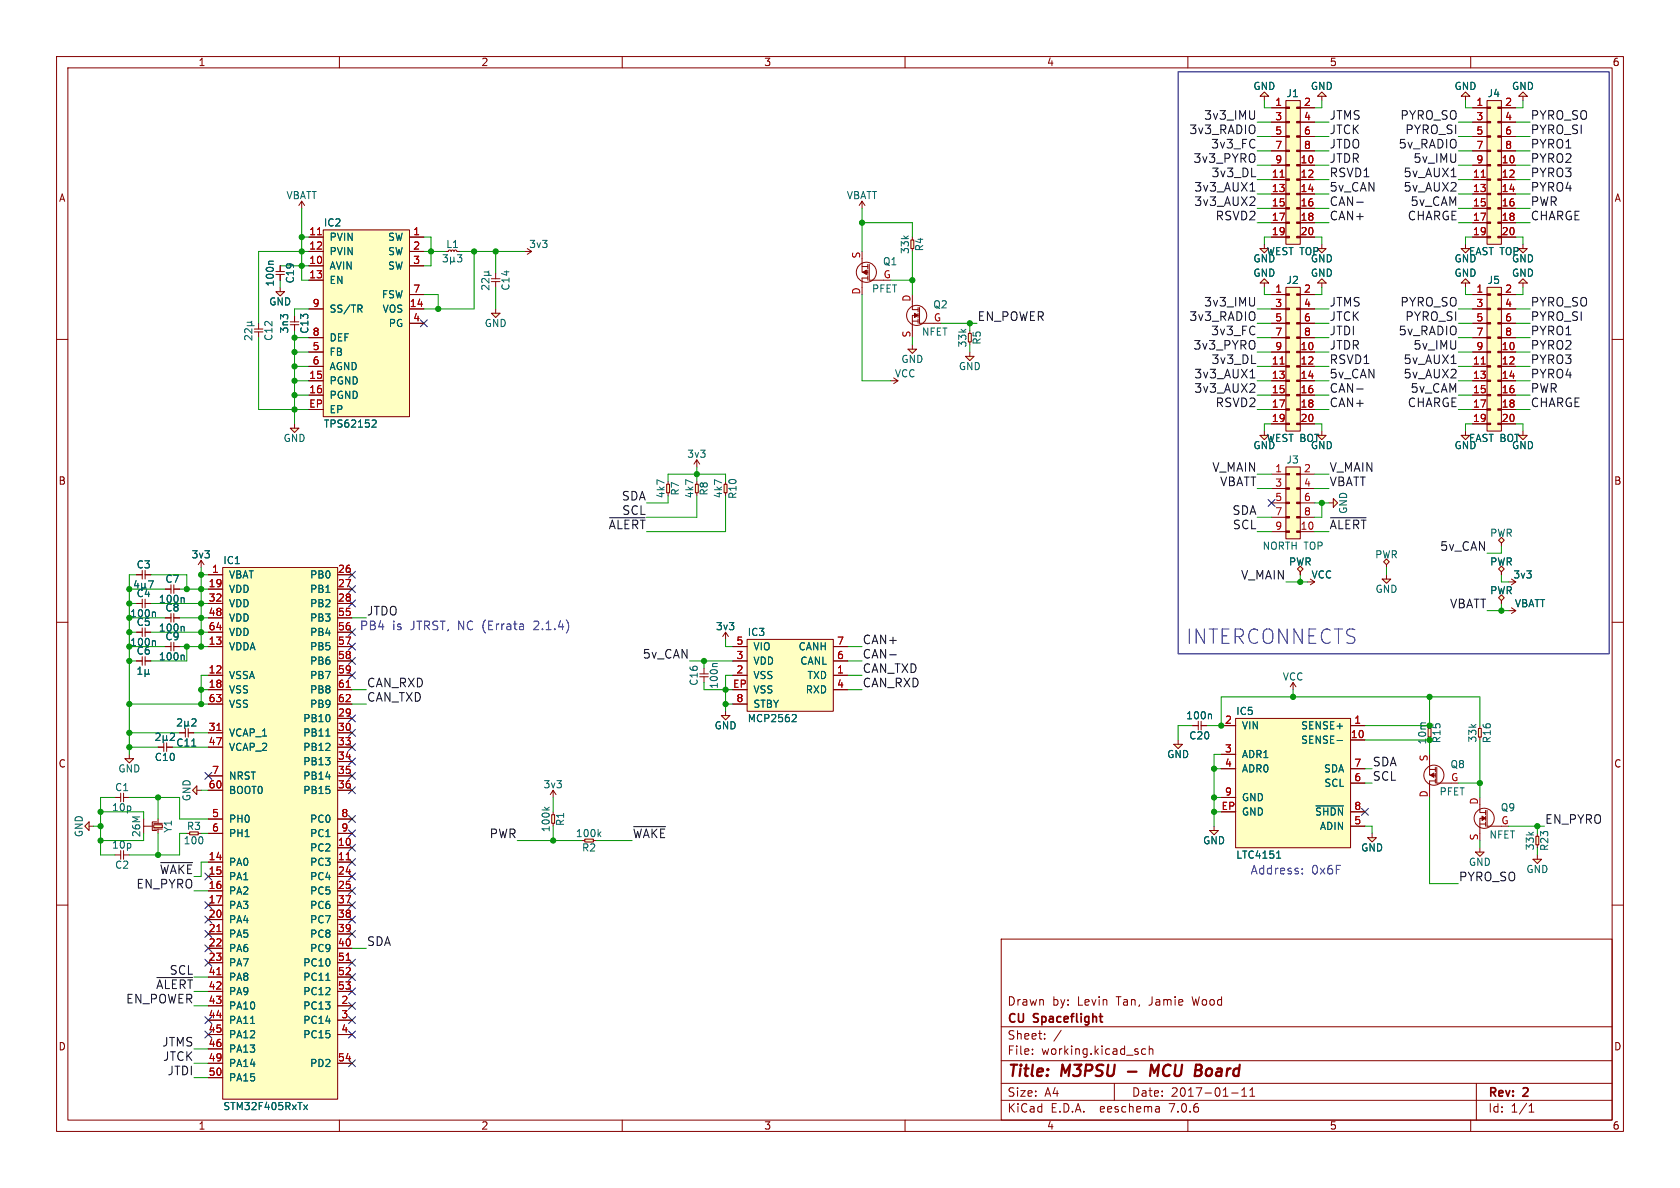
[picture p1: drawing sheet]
<svg xmlns="http://www.w3.org/2000/svg" width="297mm" height="210mm" viewBox="0 0 297 210" stroke-linecap="round" stroke-linejoin="round" font-family="sans-serif">
<defs><g id="words">
<text font-size="3.5" fill="#0000c2" x="209.5" y="114.1">INTERCONNECTS</text>
<g font-size="2.8" fill="#840000">
<text x="178" y="190.9">Title:</text>
<text x="187.7" y="190.9">M3PSU</text>
<text x="205" y="190.9">MCU</text>
<text x="213.7" y="190.9">Board</text>
</g>
<g font-size="2.1" fill="#0f0f0f">
<text x="210.2" y="23.8">3v3_RADIO</text>
<text x="212.8" y="21.3">3v3_IMU</text>
<text x="234.9" y="21.3">JTMS</text>
<text x="234.9" y="23.8">JTCK</text>
<text x="247.5" y="21.3">PYRO_SO</text>
<text x="248.4" y="23.8">PYRO_SI</text>
<text x="270.5" y="23.8">PYRO_SI</text>
<text x="270.5" y="21.3">PYRO_SO</text>
<text x="210.9" y="28.9">3v3_PYRO</text>
<text x="214" y="26.4">3v3_FC</text>
<text x="234.9" y="26.4">JTDO</text>
<text x="234.9" y="28.9">JTDR</text>
<text x="247.2" y="26.4">5v_RADIO</text>
<text x="249.8" y="28.9">5v_IMU</text>
<text x="270.5" y="26.4">PYRO1</text>
<text x="270.5" y="28.9">PYRO2</text>
<text x="211.1" y="34">3v3_AUX1</text>
<text x="214.1" y="31.4">3v3_DL</text>
<text x="234.9" y="34">5v_CAN</text>
<text x="234.9" y="31.4">RSVD1</text>
<text x="248.1" y="31.4">5v_AUX1</text>
<text x="248.1" y="34">5v_AUX2</text>
<text x="270.5" y="34">PYRO4</text>
<text x="270.5" y="31.4">PYRO3</text>
<text x="211.1" y="36.5">3v3_AUX2</text>
<text x="214.8" y="39.1">RSVD2</text>
<text x="234.9" y="36.5">CAN-</text>
<text x="234.9" y="39.1">CAN+</text>
<text x="248.8" y="39.1">CHARGE</text>
<text x="249.3" y="36.5">5v_CAM</text>
<text x="270.5" y="36.5">PWR</text>
<text x="270.5" y="39.1">CHARGE</text>
<text x="172.7" y="56.8">EN_POWER</text>
<text x="210.2" y="56.8">3v3_RADIO</text>
<text x="212.8" y="54.3">3v3_IMU</text>
<text x="214" y="59.4">3v3_FC</text>
<text x="234.9" y="56.8">JTCK</text>
<text x="234.9" y="54.3">JTMS</text>
<text x="234.9" y="59.4">JTDI</text>
<text x="247.2" y="59.4">5v_RADIO</text>
<text x="247.5" y="54.3">PYRO_SO</text>
<text x="248.4" y="56.8">PYRO_SI</text>
<text x="270.5" y="59.4">PYRO1</text>
<text x="270.5" y="54.3">PYRO_SO</text>
<text x="270.5" y="56.8">PYRO_SI</text>
<text x="210.9" y="61.9">3v3_PYRO</text>
<text x="214.1" y="64.5">3v3_DL</text>
<text x="234.9" y="61.9">JTDR</text>
<text x="234.9" y="64.5">RSVD1</text>
<text x="248.1" y="64.5">5v_AUX1</text>
<text x="249.8" y="61.9">5v_IMU</text>
<text x="270.5" y="61.9">PYRO2</text>
<text x="270.5" y="64.5">PYRO3</text>
<text x="211.1" y="69.5">3v3_AUX2</text>
<text x="211.1" y="67">3v3_AUX1</text>
<text x="234.9" y="69.5">CAN-</text>
<text x="234.9" y="67">5v_CAN</text>
<text x="248.1" y="67">5v_AUX2</text>
<text x="249.3" y="69.5">5v_CAM</text>
<text x="270.5" y="67">PYRO4</text>
<text x="270.5" y="69.5">PWR</text>
<text x="214.8" y="72.1">RSVD2</text>
<text x="234.9" y="72.1">CAN+</text>
<text x="248.8" y="72.1">CHARGE</text>
<text x="270.5" y="72.1">CHARGE</text>
<text x="214.3" y="83.5">V_MAIN</text>
<text x="234.9" y="83.5">V_MAIN</text>
<text x="109.9" y="88.6">SDA</text>
<text x="215.6" y="86">VBATT</text>
<text x="234.9" y="86">VBATT</text>
<text x="107.5" y="93.7">~{ALERT}</text>
<text x="109.9" y="91.1">SCL</text>
<text x="217.8" y="91.1">SDA</text>
<text x="217.9" y="93.7">SCL</text>
<text x="234.9" y="93.7">~{ALERT}</text>
<text x="254.5" y="97.5">5v_CAN</text>
<text x="219.3" y="102.6">V_MAIN</text>
<text x="256.3" y="107.6">VBATT</text>
<text x="64.8" y="108.9">JTDO</text>
<text x="152.4" y="114">CAN+</text>
<text x="113.6" y="116.5">5v_CAN</text>
<text x="152.4" y="116.5">CAN-</text>
<text x="152.4" y="119.1">CAN_TXD</text>
<text x="64.8" y="121.6">CAN_RXD</text>
<text x="64.8" y="124.1">CAN_TXD</text>
<text x="152.4" y="121.6">CAN_RXD</text>
<text x="242.6" y="135.6">SDA</text>
<text x="242.6" y="138.1">SCL</text>
<text x="86.5" y="148.3">PWR</text>
<text x="111.8" y="148.3">~{WAKE}</text>
<text x="273" y="145.7">EN_PYRO</text>
<text x="257.8" y="155.9">PYRO_SO</text>
<text x="24.1" y="157.2">EN_PYRO</text>
<text x="64.8" y="167.3">SDA</text>
<text x="29.9" y="172.4">SCL</text>
<text x="22.2" y="177.5">EN_POWER</text>
<text x="28.6" y="185.1">JTMS</text>
<text x="28.8" y="187.6">JTCK</text>
<text x="29.6" y="190.2">JTDI</text>
</g>
<g font-size="2.1" fill="#0000c2">
<text x="63.5" y="111.5">PB4</text>
<text x="69.3" y="111.5">is</text>
<text x="72.6" y="111.5">JTRST, NC (Errata</text>
<text x="94.7" y="111.5">2.1.4)</text>
<text x="221" y="154.7">Address:</text>
<text x="231.8" y="154.7">0x6F</text>
</g>
<text font-size="2.1" fill="#000084" x="28.2" y="154.6">~{WAKE}</text>
<text font-size="2.1" fill="#009600" x="27.5" y="174.9">~{ALERT}</text>
<g font-size="2.1" fill="#840000">
<text x="178" y="178">Drawn</text>
<text x="186" y="178">by:</text>
<text x="190.5" y="178">Levin</text>
<text x="197.5" y="178">Tan,</text>
<text x="203.4" y="178">Jamie</text>
<text x="211.2" y="178">Wood</text>
<text x="178" y="184">Sheet:</text>
<text x="178" y="181.2">CU</text>
<text x="182.8" y="181.2">Spaceflight</text>
<text x="178" y="186.7">File:</text>
<text x="184.1" y="186.7">working.kicad_sch</text>
<text x="178" y="196.9">KiCad</text>
<text x="178" y="194.1">Size:</text>
<text x="184.7" y="194.1">A4</text>
<text x="185.7" y="196.9">E.D.A.</text>
<text x="194.6" y="196.9">eeschema</text>
<text x="200" y="194.1">Date:</text>
<text x="207" y="196.9">7.0.6</text>
<text x="207" y="194.1">2017-01-11</text>
<text x="263" y="194.3">Rev:</text>
<text x="263" y="196.9">Id:</text>
<text x="267.1" y="196.9">1/1</text>
<text x="269.4" y="194.3">2</text>
</g>
<g font-size="1.8" fill="#840000">
<text x="35" y="11.9">1</text>
<text x="85" y="11.9">2</text>
<text x="135" y="11.9">3</text>
<text x="185" y="11.9">4</text>
<text x="235" y="11.9">5</text>
<text x="285" y="11.9">6</text>
<text x="10.3" y="35.9">A</text>
<text x="285.3" y="35.9">A</text>
<text x="10.3" y="85.9">B</text>
<text x="285.3" y="85.9">B</text>
<text x="10.3" y="135.9">C</text>
<text x="285.3" y="135.9">C</text>
<text x="10.3" y="185.9">D</text>
<text x="285.3" y="185.9">D</text>
<text x="35" y="199.9">1</text>
<text x="85" y="199.9">2</text>
<text x="135" y="199.9">3</text>
<text x="185" y="199.9">4</text>
<text x="235" y="199.9">5</text>
<text x="285" y="199.9">6</text>
</g>
<g font-size="1.8" fill="#006464">
<text x="221.5" y="16.1">GND</text>
<text x="227.3" y="17.4">J1</text>
<text x="231.6" y="16.1">GND</text>
<text x="257" y="16.1">GND</text>
<text x="262.9" y="17.4">J4</text>
<text x="267.2" y="16.1">GND</text>
<text x="50.5" y="35.4">VBATT</text>
<text x="149.6" y="35.4">VBATT</text>
<text x="57.2" y="40.2">IC2</text>
<text x="58.2" y="47.9">AVIN</text>
<text x="58.2" y="42.8">PVIN</text>
<text x="58.2" y="45.3">PVIN</text>
<text x="68.5" y="42.8">SW</text>
<text x="68.5" y="45.3">SW</text>
<text x="68.5" y="47.9">SW</text>
<text x="78.8" y="44">L1</text>
<text x="93.5" y="44">3v3</text>
<text x="156" y="47.1">Q1</text>
<text x="160.9" y="45" transform="rotate(-90 160.9 45)">33k</text>
<text x="163.4" y="44.5" transform="rotate(-90 163.4 44.5)">R4</text>
<text x="221.5" y="46.6">GND</text>
<text x="223.8" y="45.3">WEST TOP</text>
<text x="231.6" y="46.6">GND</text>
<text x="257" y="46.6">GND</text>
<text x="259.6" y="45.3">EAST TOP</text>
<text x="267.2" y="46.6">GND</text>
<text x="48.6" y="50.8" transform="rotate(-90 48.6 50.8)">100n</text>
<text x="52.2" y="50.2" transform="rotate(-90 52.2 50.2)">C19</text>
<text x="58.2" y="50.4">EN</text>
<text x="67.4" y="52.9">FSW</text>
<text x="90.3" y="51.5" transform="rotate(-90 90.3 51.5)">C14</text>
<text x="154.1" y="51.9">PFET</text>
<text x="221.5" y="49.1">GND</text>
<text x="227.3" y="50.4">J2</text>
<text x="231.6" y="49.1">GND</text>
<text x="257" y="49.1">GND</text>
<text x="262.9" y="50.4">J5</text>
<text x="267.2" y="49.1">GND</text>
<text x="47.5" y="54.2">GND</text>
<text x="51.2" y="59" transform="rotate(-90 51.2 59)">3n3</text>
<text x="54.7" y="59.1" transform="rotate(-90 54.7 59.1)">C13</text>
<text x="58.2" y="55.5">SS/TR</text>
<text x="67.5" y="55.5">VOS</text>
<text x="68.6" y="58">PG</text>
<text x="85.6" y="58">GND</text>
<text x="162.9" y="59.5">NFET</text>
<text x="164.9" y="54.7">Q2</text>
<text x="48.4" y="60.4" transform="rotate(-90 48.4 60.4)">C12</text>
<text x="58.2" y="63.1">FB</text>
<text x="58.2" y="65.6">AGND</text>
<text x="58.2" y="60.6">DEF</text>
<text x="159.3" y="64.4">GND</text>
<text x="169.4" y="65.6">GND</text>
<text x="171" y="61.5" transform="rotate(-90 171 61.5)">33k</text>
<text x="173.6" y="61" transform="rotate(-90 173.6 61)">R5</text>
<text x="58.2" y="68.2">PGND</text>
<text x="58.2" y="70.7">PGND</text>
<text x="158.1" y="66.9">VCC</text>
<text x="57.2" y="75.8">TPS62152</text>
<text x="58.2" y="73.3">EP</text>
<text x="50" y="78.3">GND</text>
<text x="121.4" y="81.1">3v3</text>
<text x="221.5" y="79.6">GND</text>
<text x="223.8" y="78.3">WEST BOT</text>
<text x="227.3" y="82.1">J3</text>
<text x="231.6" y="79.6">GND</text>
<text x="257" y="79.6">GND</text>
<text x="259.6" y="78.3">EAST BOT</text>
<text x="267.2" y="79.6">GND</text>
<text x="117.7" y="88.2" transform="rotate(-90 117.7 88.2)">4k7</text>
<text x="120.2" y="87.7" transform="rotate(-90 120.2 87.7)">R7</text>
<text x="122.8" y="88.2" transform="rotate(-90 122.8 88.2)">4k7</text>
<text x="125.3" y="87.7" transform="rotate(-90 125.3 87.7)">R8</text>
<text x="127.9" y="88.2" transform="rotate(-90 127.9 88.2)">4k7</text>
<text x="130.4" y="88.3" transform="rotate(-90 130.4 88.3)">R10</text>
<text x="238.4" y="90.9" transform="rotate(-90 238.4 90.9)">GND</text>
<text x="263.3" y="95.1">PWR</text>
<text x="24.1" y="100.7">C3</text>
<text x="33.8" y="98.9">3v3</text>
<text x="39.4" y="99.9">IC1</text>
<text x="223.1" y="97.4">NORTH TOP</text>
<text x="227.8" y="100.2">PWR</text>
<text x="243" y="98.9">PWR</text>
<text x="263.3" y="100.2">PWR</text>
<text x="24.1" y="105.8">C4</text>
<text x="28" y="106.8">100n</text>
<text x="29.1" y="103.2">C7</text>
<text x="40.4" y="102.5">VBAT</text>
<text x="40.4" y="105">VDD</text>
<text x="40.4" y="107.5">VDD</text>
<text x="54.7" y="102.5">PB0</text>
<text x="54.7" y="105">PB1</text>
<text x="54.7" y="107.5">PB2</text>
<text x="231.8" y="102.5">VCC</text>
<text x="243.1" y="105">GND</text>
<text x="263.3" y="105.3">PWR</text>
<text x="267.4" y="102.5">3v3</text>
<text x="267.7" y="107.5">VBATT</text>
<text x="22.9" y="109.3">100n</text>
<text x="24.1" y="110.8">C5</text>
<text x="28" y="111.9">100n</text>
<text x="29.1" y="108.3">C8</text>
<text x="29.1" y="113.4">C9</text>
<text x="40.4" y="110.1">VDD</text>
<text x="40.4" y="112.6">VDD</text>
<text x="54.7" y="110.1">PB3</text>
<text x="54.7" y="112.6">PB4</text>
<text x="126.5" y="111.6">3v3</text>
<text x="132.1" y="112.6">IC3</text>
<text x="22.9" y="114.4">100n</text>
<text x="24.1" y="115.9">C6</text>
<text x="28" y="116.9">100n</text>
<text x="40.4" y="115.2">VDDA</text>
<text x="54.7" y="115.2">PB5</text>
<text x="54.7" y="117.7">PB6</text>
<text x="133.1" y="117.7">VDD</text>
<text x="133.1" y="115.2">VIO</text>
<text x="141.1" y="115.2">CANH</text>
<text x="141.4" y="117.7">CANL</text>
<text x="40.4" y="120.2">VSSA</text>
<text x="40.4" y="122.8">VSS</text>
<text x="40.4" y="125.3">VSS</text>
<text x="54.7" y="120.2">PB7</text>
<text x="54.7" y="122.8">PB8</text>
<text x="54.7" y="125.3">PB9</text>
<text x="123.5" y="121.3" transform="rotate(-90 123.5 121.3)">C16</text>
<text x="127.1" y="121.9" transform="rotate(-90 127.1 121.9)">100n</text>
<text x="133.1" y="120.2">VSS</text>
<text x="133.1" y="125.3">STBY</text>
<text x="133.1" y="122.8">VSS</text>
<text x="142.4" y="122.8">RXD</text>
<text x="142.7" y="120.2">TXD</text>
<text x="226.7" y="120.5">VCC</text>
<text x="40.4" y="130.4">VCAP_1</text>
<text x="53.5" y="127.9">PB10</text>
<text x="53.5" y="130.4">PB11</text>
<text x="126.2" y="129.1">GND</text>
<text x="132.1" y="127.9">MCP2562</text>
<text x="209.6" y="127.4">100n</text>
<text x="210.1" y="130.9">C20</text>
<text x="218.4" y="126.6">IC5</text>
<text x="219.5" y="129.1">VIN</text>
<text x="229.9" y="129.1">SENSE+</text>
<text x="229.9" y="131.7">SENSE-</text>
<text x="252.3" y="131.7" transform="rotate(-90 252.3 131.7)">10m</text>
<text x="254.9" y="131.5" transform="rotate(-90 254.9 131.5)">R15</text>
<text x="261.2" y="131.4" transform="rotate(-90 261.2 131.4)">33k</text>
<text x="263.8" y="131.5" transform="rotate(-90 263.8 131.5)">R16</text>
<text x="20.8" y="136.8">GND</text>
<text x="27.3" y="134.7">C10</text>
<text x="31.1" y="132.2">C11</text>
<text x="40.4" y="132.9">VCAP_2</text>
<text x="53.5" y="132.9">PB12</text>
<text x="53.5" y="135.5">PB13</text>
<text x="206.2" y="134.2">GND</text>
<text x="219.5" y="134.2">ADR1</text>
<text x="219.5" y="136.8">ADR0</text>
<text x="234" y="136.8">SDA</text>
<text x="256.3" y="136">Q8</text>
<text x="19.7" y="143.6">10p</text>
<text x="20.2" y="140.1">C1</text>
<text x="33.9" y="141.7" transform="rotate(-90 33.9 141.7)">GND</text>
<text x="40.4" y="140.6">BOOT0</text>
<text x="40.4" y="138">NRST</text>
<text x="53.5" y="138">PB14</text>
<text x="53.5" y="140.6">PB15</text>
<text x="96" y="139.5">3v3</text>
<text x="219.5" y="141.8">GND</text>
<text x="234" y="139.3">SCL</text>
<text x="254.4" y="140.8">PFET</text>
<text x="265.2" y="143.6">Q9</text>
<text x="14.8" y="148.1" transform="rotate(-90 14.8 148.1)">GND</text>
<text x="30.6" y="147.3" transform="rotate(-90 30.6 147.3)">Y1</text>
<text x="32.4" y="149.5">100</text>
<text x="32.9" y="146.9">R3</text>
<text x="40.4" y="145.6">PH0</text>
<text x="40.4" y="148.2">PH1</text>
<text x="54.7" y="145.6">PC0</text>
<text x="54.7" y="148.2">PC1</text>
<text x="97.4" y="147.2" transform="rotate(-90 97.4 147.2)">100k</text>
<text x="99.9" y="146.1" transform="rotate(-90 99.9 146.1)">R1</text>
<text x="101.7" y="148.2">100k</text>
<text x="212.6" y="149.5">GND</text>
<text x="219.5" y="144.4">GND</text>
<text x="232.4" y="144.4">~{SHDN}</text>
<text x="233.2" y="146.9">ADIN</text>
<text x="263.2" y="148.4">NFET</text>
<text x="19.7" y="150.2">10p</text>
<text x="20.2" y="153.8">C2</text>
<text x="40.4" y="153.3">PA0</text>
<text x="40.4" y="155.8">PA1</text>
<text x="54.7" y="150.7">PC2</text>
<text x="54.7" y="153.3">PC3</text>
<text x="54.7" y="155.8">PC4</text>
<text x="102.8" y="150.7">R2</text>
<text x="218.4" y="152">LTC4151</text>
<text x="240.5" y="150.7">GND</text>
<text x="259.6" y="153.3">GND</text>
<text x="269.7" y="154.5">GND</text>
<text x="271.4" y="150.4" transform="rotate(-90 271.4 150.4)">33k</text>
<text x="273.9" y="150.5" transform="rotate(-90 273.9 150.5)">R23</text>
<text x="40.4" y="158.3">PA2</text>
<text x="40.4" y="160.9">PA3</text>
<text x="54.7" y="158.3">PC5</text>
<text x="54.7" y="160.9">PC6</text>
<text x="40.4" y="163.4">PA4</text>
<text x="40.4" y="166">PA5</text>
<text x="54.7" y="163.4">PC7</text>
<text x="54.7" y="166">PC8</text>
<text x="40.4" y="168.5">PA6</text>
<text x="40.4" y="171">PA7</text>
<text x="40.4" y="173.6">PA8</text>
<text x="53.5" y="171">PC10</text>
<text x="53.5" y="173.6">PC11</text>
<text x="54.7" y="168.5">PC9</text>
<text x="40.4" y="176.1">PA9</text>
<text x="40.4" y="178.7">PA10</text>
<text x="53.5" y="178.7">PC13</text>
<text x="53.5" y="176.1">PC12</text>
<text x="40.4" y="181.2">PA11</text>
<text x="40.4" y="183.7">PA12</text>
<text x="53.5" y="181.2">PC14</text>
<text x="53.5" y="183.7">PC15</text>
<text x="40.4" y="186.3">PA13</text>
<text x="40.4" y="188.8">PA14</text>
<text x="40.4" y="191.4">PA15</text>
<text x="54.7" y="188.8">PD2</text>
<text x="39.4" y="196.4">STM32F405RxTx</text>
</g>
<g font-size="1.8" fill="#a90000">
<text x="225.4" y="18.8">1</text>
<text x="225.4" y="21.3">3</text>
<text x="225.4" y="23.9">5</text>
<text x="230.4" y="18.8">2</text>
<text x="230.4" y="21.3">4</text>
<text x="230.4" y="23.9">6</text>
<text x="260.9" y="18.8">1</text>
<text x="260.9" y="21.3">3</text>
<text x="260.9" y="23.9">5</text>
<text x="266" y="18.8">2</text>
<text x="266" y="21.3">4</text>
<text x="266" y="23.9">6</text>
<text x="225.4" y="26.4">7</text>
<text x="225.4" y="29">9</text>
<text x="229.8" y="29">10</text>
<text x="230.4" y="26.4">8</text>
<text x="260.9" y="26.4">7</text>
<text x="260.9" y="29">9</text>
<text x="265.4" y="29">10</text>
<text x="266" y="26.4">8</text>
<text x="224.7" y="31.5">11</text>
<text x="224.7" y="34">13</text>
<text x="229.8" y="31.5">12</text>
<text x="229.8" y="34">14</text>
<text x="260.3" y="31.5">11</text>
<text x="260.3" y="34">13</text>
<text x="265.4" y="31.5">12</text>
<text x="265.4" y="34">14</text>
<text x="54.6" y="41.7">11</text>
<text x="73" y="41.7">1</text>
<text x="224.7" y="36.6">15</text>
<text x="224.7" y="39.1">17</text>
<text x="224.7" y="41.7">19</text>
<text x="229.8" y="36.6">16</text>
<text x="229.8" y="39.1">18</text>
<text x="229.8" y="41.7">20</text>
<text x="260.3" y="36.6">15</text>
<text x="260.3" y="39.1">17</text>
<text x="260.3" y="41.7">19</text>
<text x="265.4" y="36.6">16</text>
<text x="265.4" y="39.1">18</text>
<text x="265.4" y="41.7">20</text>
<text x="54.6" y="46.7">10</text>
<text x="54.6" y="44.2">12</text>
<text x="73" y="44.2">2</text>
<text x="73" y="46.7">3</text>
<text x="152.1" y="45.8" transform="rotate(-90 152.1 45.8)">S</text>
<text x="54.6" y="49.3">13</text>
<text x="73" y="51.8">7</text>
<text x="152.1" y="52.2" transform="rotate(-90 152.1 52.2)">D</text>
<text x="156.1" y="49.3">G</text>
<text x="161" y="53.4" transform="rotate(-90 161 53.4)">D</text>
<text x="225.4" y="51.8">1</text>
<text x="230.4" y="51.8">2</text>
<text x="260.9" y="51.8">1</text>
<text x="266" y="51.8">2</text>
<text x="55.2" y="59.4">8</text>
<text x="55.2" y="54.4">9</text>
<text x="72.3" y="54.4">14</text>
<text x="73" y="56.9">4</text>
<text x="161" y="59.8" transform="rotate(-90 161 59.8)">S</text>
<text x="165" y="56.9">G</text>
<text x="225.4" y="54.4">3</text>
<text x="225.4" y="56.9">5</text>
<text x="225.4" y="59.4">7</text>
<text x="230.4" y="54.4">4</text>
<text x="230.4" y="56.9">6</text>
<text x="230.4" y="59.4">8</text>
<text x="260.9" y="54.4">3</text>
<text x="260.9" y="56.9">5</text>
<text x="260.9" y="59.4">7</text>
<text x="266" y="54.4">4</text>
<text x="266" y="56.9">6</text>
<text x="266" y="59.4">8</text>
<text x="55.2" y="62">5</text>
<text x="55.2" y="64.5">6</text>
<text x="224.7" y="64.5">11</text>
<text x="225.4" y="62">9</text>
<text x="229.8" y="62">10</text>
<text x="229.8" y="64.5">12</text>
<text x="260.3" y="64.5">11</text>
<text x="260.9" y="62">9</text>
<text x="265.4" y="62">10</text>
<text x="265.4" y="64.5">12</text>
<text x="54.6" y="67.1">15</text>
<text x="54.6" y="69.6">16</text>
<text x="224.7" y="67.1">13</text>
<text x="224.7" y="69.6">15</text>
<text x="229.8" y="67.1">14</text>
<text x="229.8" y="69.6">16</text>
<text x="260.3" y="67.1">13</text>
<text x="260.3" y="69.6">15</text>
<text x="265.4" y="67.1">14</text>
<text x="265.4" y="69.6">16</text>
<text x="54.6" y="72.1">EP</text>
<text x="224.7" y="72.1">17</text>
<text x="224.7" y="74.7">19</text>
<text x="229.8" y="72.1">18</text>
<text x="229.8" y="74.7">20</text>
<text x="260.3" y="72.1">17</text>
<text x="260.3" y="74.7">19</text>
<text x="265.4" y="72.1">18</text>
<text x="265.4" y="74.7">20</text>
<text x="225.4" y="83.6">1</text>
<text x="230.4" y="83.6">2</text>
<text x="225.4" y="86.1">3</text>
<text x="225.4" y="88.6">5</text>
<text x="230.4" y="86.1">4</text>
<text x="230.4" y="88.6">6</text>
<text x="225.4" y="91.2">7</text>
<text x="225.4" y="93.7">9</text>
<text x="229.8" y="93.7">10</text>
<text x="230.4" y="91.2">8</text>
<text x="37.4" y="101.3">1</text>
<text x="59.6" y="101.3">26</text>
<text x="36.8" y="103.9">19</text>
<text x="36.8" y="106.4">32</text>
<text x="59.6" y="103.9">27</text>
<text x="59.6" y="106.4">28</text>
<text x="36.8" y="109">48</text>
<text x="36.8" y="111.5">64</text>
<text x="59.6" y="109">55</text>
<text x="59.6" y="111.5">56</text>
<text x="36.8" y="119.1">12</text>
<text x="36.8" y="114">13</text>
<text x="59.6" y="114">57</text>
<text x="59.6" y="116.6">58</text>
<text x="59.6" y="119.1">59</text>
<text x="130.1" y="119.1">2</text>
<text x="130.1" y="116.6">3</text>
<text x="130.1" y="114">5</text>
<text x="147.9" y="119.1">1</text>
<text x="147.9" y="116.6">6</text>
<text x="147.9" y="114">7</text>
<text x="36.8" y="121.7">18</text>
<text x="36.8" y="124.2">63</text>
<text x="59.6" y="121.7">61</text>
<text x="59.6" y="124.2">62</text>
<text x="129.5" y="121.7">EP</text>
<text x="130.1" y="124.2">8</text>
<text x="147.9" y="121.7">4</text>
<text x="36.8" y="129.3">31</text>
<text x="36.8" y="131.8">47</text>
<text x="59.6" y="126.7">29</text>
<text x="59.6" y="129.3">30</text>
<text x="59.6" y="131.8">33</text>
<text x="216.5" y="128">2</text>
<text x="238.7" y="130.6">10</text>
<text x="239.3" y="128">1</text>
<text x="37.4" y="136.9">7</text>
<text x="59.6" y="134.4">34</text>
<text x="59.6" y="136.9">35</text>
<text x="216.5" y="133.1">3</text>
<text x="216.5" y="135.6">4</text>
<text x="239.3" y="135.6">7</text>
<text x="252.5" y="134.7" transform="rotate(-90 252.5 134.7)">S</text>
<text x="36.8" y="139.4">60</text>
<text x="59.6" y="139.4">36</text>
<text x="215.9" y="143.3">EP</text>
<text x="216.5" y="140.7">9</text>
<text x="239.3" y="138.2">6</text>
<text x="239.3" y="143.3">8</text>
<text x="252.5" y="141.1" transform="rotate(-90 252.5 141.1)">D</text>
<text x="256.4" y="138.2">G</text>
<text x="261.4" y="142.3" transform="rotate(-90 261.4 142.3)">D</text>
<text x="37.4" y="144.5">5</text>
<text x="37.4" y="147.1">6</text>
<text x="59.6" y="149.6">10</text>
<text x="60.3" y="144.5">8</text>
<text x="60.3" y="147.1">9</text>
<text x="239.3" y="145.8">5</text>
<text x="261.4" y="148.7" transform="rotate(-90 261.4 148.7)">S</text>
<text x="265.3" y="145.8">G</text>
<text x="36.8" y="152.1">14</text>
<text x="36.8" y="154.7">15</text>
<text x="59.6" y="152.1">11</text>
<text x="59.6" y="154.7">24</text>
<text x="36.8" y="157.2">16</text>
<text x="36.8" y="159.8">17</text>
<text x="59.6" y="157.2">25</text>
<text x="59.6" y="159.8">37</text>
<text x="36.8" y="162.3">20</text>
<text x="36.8" y="164.8">21</text>
<text x="36.8" y="167.4">22</text>
<text x="59.6" y="162.3">38</text>
<text x="59.6" y="164.8">39</text>
<text x="59.6" y="167.4">40</text>
<text x="36.8" y="169.9">23</text>
<text x="36.8" y="172.5">41</text>
<text x="59.6" y="169.9">51</text>
<text x="59.6" y="172.5">52</text>
<text x="36.8" y="175">42</text>
<text x="36.8" y="177.5">43</text>
<text x="59.6" y="175">53</text>
<text x="60.3" y="177.5">2</text>
<text x="36.8" y="180.1">44</text>
<text x="36.8" y="182.6">45</text>
<text x="36.8" y="185.2">46</text>
<text x="60.3" y="180.1">3</text>
<text x="60.3" y="182.6">4</text>
<text x="36.8" y="187.7">49</text>
<text x="36.8" y="190.2">50</text>
<text x="59.6" y="187.7">54</text>
</g>
<text font-size="1.8" fill="#009600" x="25" y="148.1" transform="rotate(-90 25 148.1)">26M</text>
</g></defs>
<g fill="none" stroke="#840000" stroke-width=".18">
<path d="M10 10h277v190h-277zM12 12h273v186h-273zM60 10v2M110 10v2M160 10v2M210 10v2M260 10v2M151.9 36.3l.5-.7v1.2M152.4 35.6l.5 .7M10 60h2M285 60h2M10 110h2"/>
<path d="M285 110h2M10 160h2M285 160h2M177 166h108v32h-108zM60 198v2M110 198v2M160 198v2M177 194.5h108M177 191.5h108M177 187.5h108M177 181.5h108M182.5 186.3v.1"/>
<path d="M182.5 185.5v.1M184.7 183.6v.1M184.7 182.8v.1M187.6 182.1l-1.3 2M197 191.5v3M202.5 185.5l-.4-.1-.3 .3v.4l.2 .2h.5M203.2 185.5l.2-.1 .3 .1 .1 .9M203.2 184.9v1.5M204.9 195.7l.1 .9M205 196.5l-.2 .1M205 196h-.2M210 198v2"/>
<path d="M217.7 193.2h1.2M219.5 193.8h.9M219.5 192.7l.5-.4v1.5M221 193.8h.8M221 192.7l.4-.4v1.5M260 198v2M261 191.5v6.5M270.3 196.6h.9M270.3 195.5l.4-.4v1.5"/>
</g>
<path d="M199.4 189.4h1.5M204.9 188.2l-.9 1.4-.4-1.4-.3 2" fill="none" stroke="#840000" stroke-width=".4"/>
<path d="M194.3 179.7h.6M194.6 180.6l.3 .1" fill="none" stroke="#840000" stroke-width=".3"/>
<path d="M232.9 50l.8-.7 .7 .7z" fill="#ffffc2"/>
<path d="M232.9 50l.8-.7 .7 .7zM233.7 50v.8" fill="none" stroke="#840000" stroke-width=".18"/>
<path d="M15 146.1l.7-.8v1.5z" fill="#ffffc2"/>
<path d="M261.4 128.8h.5v1.5h-.5zM15 146.1l.7-.8v1.5zM15.7 146.1h.8" fill="none" stroke="#840000" stroke-width=".18"/>
<path d="M261.4 128.8h.5v1.5h-.5z" fill="#ffffc2" stroke="#ffffc2" stroke-width=".18"/>
<path d="M22.1 134.1h1.5l-.7 .8z" fill="#ffffc2"/>
<g fill="none" stroke="#840000" stroke-width=".18">
<path d="M51.3 56.9h1.5M51.3 57.4h1.5M52.1 55.9v1M52.1 57.4v1M29.2 104.1h1M30.2 103.4v1.5M30.7 103.4v1.5M30.7 104.1h1M22.1 134.1h1.5l-.7 .8zM22.9 133.4v.7M20.3 141h1M21.3 140.2v1.5"/>
<path d="M21.8 140.2v1.5M21.8 141h1.1"/>
</g>
<path d="M32.4 105.7l.2 .1v.7" fill="none" stroke="#006464" stroke-width=".18"/>
<path d="M34.8 138.9v1.6l-.8-.8z" fill="#ffffc2"/>
<path d="M34.8 138.9v1.6l-.8-.8zM34.8 139.7h.8M33.5 147.1h1.6v.5h-1.6zM271.5 147.8h.5v1.6h-.5z" fill="none" stroke="#840000" stroke-width=".18"/>
<g fill="#ffffc2" stroke="#ffffc2" stroke-width=".18">
<path d="M271.5 147.8h.5v1.6h-.5z"/>
<path d="M33.5 147.1h1.6v.5h-1.6z"/>
</g>
<path d="M271 151.9h1.5l-.7 .8z" fill="#ffffc2"/>
<path d="M45 58.2h1.5M45 58.7h1.5M45.7 57.2v1M45.7 58.7v1M271 151.9h1.5l-.7 .8zM271.8 151.1v.8" fill="none" stroke="#840000" stroke-width=".18"/>
<path d="M43.7 57.6h1.2M43.7 57h.6M44.3 57l.2 .2v.2l-.2 .2M44.5 59.3v.8l-.9-.8-.3 .3 .1 .5M44.5 58.1v.8l-.9-.8-.3 .3 .1 .4M44.5 56.8l-.2 .2" fill="none" stroke="#006464" stroke-width=".18"/>
<path d="M127.5 126.5h1.5l-.7 .8z" fill="#ffffc2"/>
<path d="M35.1 99.8l.5-.7v1.2M35.6 99.1l.5 .7M123.7 119.1h1.5M123.7 119.6h1.5M124.5 118.1v1M124.5 119.6v1.1M128.3 111.8l-.5 .7M128.8 112.5l-.5-.7v1.2M127.5 126.5h1.5l-.7 .8zM128.3 125.7v.8" fill="none" stroke="#840000" stroke-width=".18"/>
<path d="M126.8 117.3h-.6l-.2 .2" fill="none" stroke="#006464" stroke-width=".18"/>
<path d="M222.8 17l.7-.7 .8 .7z" fill="#ffffc2"/>
<path d="M222.8 17l.7-.7 .8 .7zM223.5 17v.8" fill="none" stroke="#840000" stroke-width=".18"/>
<path d="M258.3 17l.8-.7 .7 .7z" fill="#ffffc2"/>
<g fill="none" stroke="#840000" stroke-width=".18">
<path d="M258.3 17l.8-.7 .7 .7zM259.1 17v.8M152.4 47.1v1h1M152.4 45.7v1.4h1M153.4 49.1h-1v1.7M153.4 46.7v.8M153.4 47.8v.7M153.4 48.8v.7M153.7 46.7v2.8h2.5M161 42.4h.5v1.5h-.5zM161.3 53.3v1.4h1M161.3 56.8h1"/>
<path d="M162.3 55.8h-1v2.6M162.3 54.4v.7M162.3 55.4v.7M162.3 56.4v.8M162.6 54.4v2.8h2.5M171.2 58.9h.5v1.6h-.5zM158 66.8l.7 .5h-1.2M158.7 67.3l-.7 .5M117.9 85.6h.5v1.5h-.5zM122.7 82l.5-.7v1.3M122.9 85.6h.5v1.5h-.5zM123.2 81.3l.5 .7"/>
<path d="M128 85.6h.5v1.5h-.5zM24.1 101.6h1M24.1 111.8h1M24.1 106.7h1M25.1 100.8v1.6M25.1 105.9v1.5M25.1 111v1.5M25.7 100.8v1.6M25.7 105.9v1.5M25.7 111v1.5M25.7 101.6h1M25.7 111.8h1"/>
<path d="M25.7 106.7h1M129.5 119.4h2.6M129.5 116.8h2.6M129.5 114.3h2.6M132.1 113h15.2v12.7h-15.2zM147.3 119.4h2.6M147.3 116.8h2.6M147.3 114.3h2.6M129.5 124.5h2.6M147.3 121.9h2.6M261.6 142.2v1.4h1M261.6 145.7h1"/>
<path d="M262.6 144.7h-1v2.6M262.6 143.3v.7M262.6 144.3v.7M262.6 145.3v.8M262.9 143.3v2.8h2.5"/>
<circle cx="153.2" cy="48.1" r="1.78"/>
<circle cx="162.1" cy="55.8" r="1.78"/>
<circle cx="262.4" cy="144.7" r="1.78"/>
</g>
<g fill="#840000" stroke="#840000" stroke-width=".18">
<path d="M262 144.3l.6 .4-.6 .3z"/>
<path d="M161.7 55.4l.6 .4-.6 .3z"/>
<path d="M152.5 48.1l.7-.3v.7z"/>
</g>
<path d="M24.1 102.6l-.3 .9h.8M24.4 103.1v.9M25 103.1v1.3M25 103.8l.1 .1M25.6 103.8l.1 .1M25.6 103.8v.1M25.6 103.1v.7M26.2 102.7h.9l-.6 1.3M27.3 113.3l.2 .2v.6M27.3 108.2l.2 .2v.6M140.2 126.3l.5 .1 .1 .3-.8 .9h.8" fill="none" stroke="#006464" stroke-width=".18"/>
<g fill="#ffffc2" stroke="#ffffc2" stroke-width=".18">
<path d="M117.9 85.6h.5v1.5h-.5z"/>
<path d="M122.9 85.6h.5v1.5h-.5z"/>
<path d="M128 85.6h.5v1.5h-.5z"/>
<path d="M161 42.4h.5v1.5h-.5z"/>
<path d="M132.1 113h15.2v12.7h-15.2z"/>
<path d="M171.2 58.9h.5v1.6h-.5z"/>
</g>
<path d="M260.9 150.6h1.5l-.8 .8z" fill="#ffffc2"/>
<g fill="none" stroke="#840000" stroke-width=".18">
<path d="M48.8 48h1.5M48.8 48.5h1.5M49.5 47v1M49.5 48.5v1M224.8 52.1h2.5M224.8 54.6h2.5M224.8 57.2h2.5M224.8 59.7h2.5M227.3 50.8h2.6v25.4h-2.6zM229.9 52.1h2.5M229.9 54.6h2.5M229.9 57.2h2.5"/>
<path d="M229.9 59.7h2.5M224.8 62.2h2.5M224.8 64.8h2.5M224.8 67.3h2.5M224.8 69.9h2.5M224.8 72.4h2.5M224.8 74.9h2.5M229.9 62.2h2.5M229.9 64.8h2.5M229.9 67.3h2.5M229.9 69.9h2.5M229.9 72.4h2.5"/>
<path d="M229.9 74.9h2.5M24.1 116.8h1M25.1 116.1v1.5M25.7 116.1v1.5M25.7 116.8h1M29.2 109.2h1M29.2 114.3h1M30.2 108.5v1.5M30.2 113.5v1.6M30.7 108.5v1.5M30.7 113.5v1.6M30.7 109.2h1"/>
<path d="M30.7 114.3h1M97.8 139.7l.5 .8M21.3 150.4v1.5M21.8 150.4v1.5M97.3 140.5l.5-.8v1.3M97.5 144h.5v1.5h-.5zM260.9 150.6h1.5l-.8 .8zM261.6 149.9v.7"/>
</g>
<path d="M48.3 46.2h-.6l-.2 .2M24.4 119.2h.7M24.4 118.3l.3-.4v1.3M25.6 119l.2 .2h.3l.1-.2M25.6 118.4v1.2M26.2 119l.2 .2M26.2 118.4v.6M32.4 110.7l.2 .2v.7M32.4 115.8l.2 .2v.7M96.3 142.7l.4 .5M97.1 142.7l-.5 .4" fill="none" stroke="#006464" stroke-width=".18"/>
<g fill="#ffffc2" stroke="#ffffc2" stroke-width=".18">
<path d="M227.3 50.8h2.6v25.4h-2.6z"/>
<path d="M97.5 144h.5v1.5h-.5z"/>
</g>
<g fill="#840000" stroke="#840000" stroke-width=".18">
<path d="M227.3 74.8h.7v.3h-.7z"/>
<path d="M227.3 72.3h.7v.2h-.7z"/>
<path d="M227.3 69.7h.7v.3h-.7z"/>
<path d="M227.3 67.2h.7v.2h-.7z"/>
<path d="M227.3 64.6h.7v.3h-.7z"/>
<path d="M227.3 62.1h.7v.3h-.7z"/>
<path d="M227.3 59.6h.7v.2h-.7z"/>
<path d="M227.3 57h.7v.3h-.7z"/>
<path d="M227.3 54.5h.7v.2h-.7z"/>
<path d="M227.3 51.9h.7v.3h-.7z"/>
<path d="M229.2 74.8h.7v.3h-.7z"/>
<path d="M229.2 72.3h.7v.2h-.7z"/>
<path d="M229.2 69.7h.7v.3h-.7z"/>
<path d="M229.2 67.2h.7v.2h-.7z"/>
<path d="M229.2 64.6h.7v.3h-.7z"/>
<path d="M229.2 62.1h.7v.3h-.7z"/>
<path d="M229.2 59.6h.7v.2h-.7z"/>
<path d="M229.2 57h.7v.3h-.7z"/>
<path d="M229.2 54.5h.7v.2h-.7z"/>
<path d="M229.2 51.9h.7v.3h-.7z"/>
</g>
<path d="M226.3 64.4h.7" fill="none" stroke="#a90000" stroke-width=".18"/>
<path d="M264.9 100.6l.5-.5 .5 .5-.5 .5z" fill="#ffffc2"/>
<path d="M264.9 100.6l.5-.5 .5 .5-.5 .5zM265.4 101.1v.5" fill="none" stroke="#840000" stroke-width=".18"/>
<path d="M264.9 105.7l.5-.5 .5 .5-.5 .5z" fill="#ffffc2"/>
<g fill="none" stroke="#840000" stroke-width=".18">
<path d="M264.9 105.7l.5-.5 .5 .5-.5 .5zM265.4 106.2v.5M267.2 107.4l.8 .6h-1.3M268 108l-.8 .5M252.7 136v1h1M252.7 134.6v1.4h1M253.7 138h-1v1.7M253.7 135.6v.8M253.7 136.7v.7M253.7 137.7v.7M254 135.6v2.8h2.5"/>
<circle cx="253.5" cy="137" r="1.78"/>
</g>
<path d="M252.9 137l.6-.3v.7z" fill="#840000" stroke="#840000" stroke-width=".18"/>
<path d="M264.9 95.5l.5-.5 .5 .5-.5 .5z" fill="#ffffc2"/>
<path d="M264.9 95.5l.5-.5 .5 .5-.5 .5zM265.4 96v.5" fill="none" stroke="#840000" stroke-width=".18"/>
<path d="M241.8 148.1h1.5l-.7 .7z" fill="#ffffc2"/>
<g fill="none" stroke="#840000" stroke-width=".18">
<path d="M215.9 128.3h2.5M215.9 133.4h2.5M215.9 135.9h2.5M218.4 127h20.4v22.9h-20.4zM238.8 128.3h2.5M238.8 130.8h2.5M238.8 135.9h2.5M238.8 138.4h2.5M215.9 141h2.5M238.8 146.1h2.5M238.8 143.5h2.5M241.8 148.1h1.5l-.7 .7z"/>
<path d="M242.6 147.3v.8"/>
</g>
<path d="M218.4 127h20.4v22.9h-20.4z" fill="#ffffc2" stroke="#ffffc2" stroke-width=".18"/>
<path d="M236.4 130.9h.9M225.7 151.7h.7M225.9 150.6l.2-.2v1.3M232.6 142.5h4.9" fill="none" stroke="#006464" stroke-width=".18"/>
<path d="M213.9 146.8h1.5l-.8 .8z" fill="#ffffc2"/>
<path d="M267.2 102.4l.8 .5h-1.3M268 102.9l-.8 .5M210.8 128.3h1M211.8 127.5v1.5M212.3 127.5v1.5M212.3 128.3h1.1M228.1 121.4l.5-.7v1.2M228.6 120.7l.5 .7M252.5 128.8h.5v1.5h-.5zM213.9 146.8h1.5l-.8 .8zM214.6 146.1v.7" fill="none" stroke="#840000" stroke-width=".18"/>
<path d="M214 126.2l.2 .2v.7" fill="none" stroke="#006464" stroke-width=".18"/>
<path d="M252.5 128.8h.5v1.5h-.5z" fill="#ffffc2" stroke="#ffffc2" stroke-width=".18"/>
<path d="M244.3 102.4h1.6l-.8 .7z" fill="#ffffc2"/>
<path d="M244.3 102.4h1.6l-.8 .7zM245.1 101.6v.8" fill="none" stroke="#840000" stroke-width=".18"/>
<path d="M258.3 50l.8-.7 .7 .7z" fill="#ffffc2"/>
<path d="M258.3 50l.8-.7 .7 .7zM259.1 50v.8" fill="none" stroke="#840000" stroke-width=".18"/>
<path d="M258.3 43.9h1.5l-.7 .8z" fill="#ffffc2"/>
<path d="M258.3 43.9h1.5l-.7 .8zM259.1 43.2v.7" fill="none" stroke="#840000" stroke-width=".18"/>
<path d="M268.5 77h1.5l-.8 .7z" fill="#ffffc2"/>
<g fill="none" stroke="#840000" stroke-width=".18">
<path d="M224.8 19.1h2.5M227.3 17.8h2.6v25.4h-2.6zM229.9 19.1h2.5M224.8 29.2h2.5M224.8 31.8h2.5M224.8 34.3h2.5M224.8 36.8h2.5M224.8 39.4h2.5M224.8 21.6h2.5M224.8 24.1h2.5M224.8 26.7h2.5M229.9 29.2h2.5"/>
<path d="M229.9 31.8h2.5M229.9 34.3h2.5M229.9 36.8h2.5M229.9 39.4h2.5M229.9 21.6h2.5M229.9 24.1h2.5M229.9 26.7h2.5M224.8 41.9h2.5M229.9 41.9h2.5M260.3 52.1h2.6M260.3 54.6h2.6M260.3 57.2h2.6"/>
<path d="M260.3 59.7h2.6M262.9 50.8h2.5v25.4h-2.5zM265.4 52.1h2.6M265.4 54.6h2.6M265.4 57.2h2.6M265.4 59.7h2.6M260.3 62.2h2.6M260.3 64.8h2.6M260.3 67.3h2.6M260.3 69.9h2.6M260.3 72.4h2.6M260.3 74.9h2.6"/>
<path d="M265.4 62.2h2.6M265.4 64.8h2.6M265.4 67.3h2.6M265.4 69.9h2.6M265.4 72.4h2.6M265.4 74.9h2.6M268.5 77h1.5l-.8 .7zM269.2 76.2v.8M224.8 83.8h2.5M224.8 94h2.5M224.8 86.4h2.5M224.8 88.9h2.5"/>
<path d="M224.8 91.4h2.5M227.3 82.6h2.6v12.7h-2.6zM229.9 83.8h2.5M229.9 94h2.5M229.9 86.4h2.5M229.9 88.9h2.5M229.9 91.4h2.5"/>
</g>
<g fill="#ffffc2" stroke="#ffffc2" stroke-width=".18">
<path d="M227.3 17.8h2.6v25.4h-2.6z"/>
<path d="M262.9 50.8h2.5v25.4h-2.5z"/>
<path d="M227.3 82.6h2.6v12.7h-2.6z"/>
</g>
<g fill="#840000" stroke="#840000" stroke-width=".18">
<path d="M227.3 41.8h.7v.2h-.7z"/>
<path d="M227.3 39.2h.7v.3h-.7z"/>
<path d="M227.3 36.7h.7v.3h-.7z"/>
<path d="M227.3 34.2h.7v.2h-.7z"/>
<path d="M227.3 31.6h.7v.3h-.7z"/>
<path d="M227.3 29.1h.7v.2h-.7z"/>
<path d="M227.3 26.5h.7v.3h-.7z"/>
<path d="M227.3 24h.7v.3h-.7z"/>
<path d="M227.3 21.5h.7v.2h-.7z"/>
<path d="M227.3 18.9h.7v.3h-.7z"/>
<path d="M229.2 41.8h.7v.2h-.7z"/>
<path d="M229.2 39.2h.7v.3h-.7z"/>
<path d="M229.2 36.7h.7v.3h-.7z"/>
<path d="M229.2 34.2h.7v.2h-.7z"/>
<path d="M229.2 31.6h.7v.3h-.7z"/>
<path d="M229.2 29.1h.7v.2h-.7z"/>
<path d="M229.2 26.5h.7v.3h-.7z"/>
<path d="M229.2 24h.7v.3h-.7z"/>
<path d="M229.2 21.5h.7v.2h-.7z"/>
<path d="M229.2 18.9h.7v.3h-.7z"/>
<path d="M262.9 74.8h.6v.3h-.6z"/>
<path d="M262.9 72.3h.6v.2h-.6z"/>
<path d="M262.9 69.7h.6v.3h-.6z"/>
<path d="M262.9 67.2h.6v.2h-.6z"/>
<path d="M262.9 64.6h.6v.3h-.6z"/>
<path d="M262.9 62.1h.6v.3h-.6z"/>
<path d="M262.9 59.6h.6v.2h-.6z"/>
<path d="M262.9 57h.6v.3h-.6z"/>
<path d="M262.9 54.5h.6v.2h-.6z"/>
<path d="M262.9 51.9h.6v.3h-.6z"/>
<path d="M264.8 74.8h.6v.3h-.6z"/>
<path d="M264.8 72.3h.6v.2h-.6z"/>
<path d="M264.8 69.7h.6v.3h-.6z"/>
<path d="M264.8 67.2h.6v.2h-.6z"/>
<path d="M264.8 64.6h.6v.3h-.6z"/>
<path d="M264.8 62.1h.6v.3h-.6z"/>
<path d="M264.8 59.6h.6v.2h-.6z"/>
<path d="M264.8 57h.6v.3h-.6z"/>
<path d="M264.8 54.5h.6v.2h-.6z"/>
<path d="M264.8 51.9h.6v.3h-.6z"/>
<path d="M227.3 93.9h.7v.2h-.7z"/>
<path d="M227.3 91.3h.7v.3h-.7z"/>
<path d="M227.3 88.8h.7v.2h-.7z"/>
<path d="M227.3 86.2h.7v.3h-.7z"/>
<path d="M227.3 83.7h.7v.2h-.7z"/>
<path d="M229.2 93.9h.7v.2h-.7z"/>
<path d="M229.2 91.3h.7v.3h-.7z"/>
<path d="M229.2 88.8h.7v.2h-.7z"/>
<path d="M229.2 86.2h.7v.3h-.7z"/>
<path d="M229.2 83.7h.7v.2h-.7z"/>
</g>
<path d="M226.3 31.3h.7M261.9 64.4h.7" fill="none" stroke="#a90000" stroke-width=".18"/>
<path d="M229.9 100.1l.5 .5-.5 .5-.5-.5z" fill="#ffffc2"/>
<path d="M229.9 100.1l.5 .5-.5 .5-.5-.5zM229.9 101.1v.5" fill="none" stroke="#840000" stroke-width=".18"/>
<path d="M48.8 51.6h1.5l-.8 .7z" fill="#ffffc2"/>
<g fill="none" stroke="#840000" stroke-width=".18">
<path d="M260.3 19.1h2.6M262.9 17.8h2.5v25.4h-2.5zM265.4 19.1h2.6M260.3 29.2h2.6M260.3 31.8h2.6M260.3 34.3h2.6M260.3 36.8h2.6M260.3 39.4h2.6M260.3 21.6h2.6M260.3 24.1h2.6M260.3 26.7h2.6M265.4 29.2h2.6"/>
<path d="M265.4 31.8h2.6M265.4 34.3h2.6M265.4 36.8h2.6M265.4 39.4h2.6M265.4 21.6h2.6M265.4 24.1h2.6M265.4 26.7h2.6M48.8 51.6h1.5l-.8 .7zM49.5 50.8v.8M260.3 41.9h2.6M265.4 41.9h2.6M231.6 102.4l.8 .5h-1.3"/>
<path d="M232.4 102.9l-.8 .5"/>
</g>
<path d="M262.9 17.8h2.5v25.4h-2.5z" fill="#ffffc2" stroke="#ffffc2" stroke-width=".18"/>
<g fill="#840000" stroke="#840000" stroke-width=".18">
<path d="M262.9 41.8h.6v.2h-.6z"/>
<path d="M262.9 39.2h.6v.3h-.6z"/>
<path d="M262.9 36.7h.6v.3h-.6z"/>
<path d="M262.9 34.2h.6v.2h-.6z"/>
<path d="M262.9 31.6h.6v.3h-.6z"/>
<path d="M262.9 29.1h.6v.2h-.6z"/>
<path d="M262.9 26.5h.6v.3h-.6z"/>
<path d="M262.9 24h.6v.3h-.6z"/>
<path d="M262.9 21.5h.6v.2h-.6z"/>
<path d="M262.9 18.9h.6v.3h-.6z"/>
<path d="M264.8 41.8h.6v.2h-.6z"/>
<path d="M264.8 39.2h.6v.3h-.6z"/>
<path d="M264.8 36.7h.6v.3h-.6z"/>
<path d="M264.8 34.2h.6v.2h-.6z"/>
<path d="M264.8 31.6h.6v.3h-.6z"/>
<path d="M264.8 29.1h.6v.2h-.6z"/>
<path d="M264.8 26.5h.6v.3h-.6z"/>
<path d="M264.8 24h.6v.3h-.6z"/>
<path d="M264.8 21.5h.6v.2h-.6z"/>
<path d="M264.8 18.9h.6v.3h-.6z"/>
</g>
<path d="M261.9 31.3h.7" fill="none" stroke="#a90000" stroke-width=".18"/>
<path d="M269.2 49.3l.8 .7h-1.5z" fill="#ffffc2"/>
<path d="M269.2 49.3l.8 .7h-1.5zM269.2 50v.8" fill="none" stroke="#840000" stroke-width=".18"/>
<path d="M268.5 43.9h1.5l-.8 .8z" fill="#ffffc2"/>
<path d="M268.5 43.9h1.5l-.8 .8zM269.2 43.2v.7" fill="none" stroke="#840000" stroke-width=".18"/>
<path d="M268.5 17l.7-.7 .8 .7z" fill="#ffffc2"/>
<path d="M268.5 17l.7-.7 .8 .7zM269.2 17v.8" fill="none" stroke="#840000" stroke-width=".18"/>
<path d="M232.9 17l.8-.7 .7 .7z" fill="#ffffc2"/>
<path d="M232.9 17l.8-.7 .7 .7zM233.7 17v.8M103.4 148.3h1.5v.5h-1.5z" fill="none" stroke="#840000" stroke-width=".18"/>
<path d="M103.4 148.3h1.5v.5h-1.5z" fill="#ffffc2" stroke="#ffffc2" stroke-width=".18"/>
<path d="M105.9 147.4l.3 .5M106.2 147.1l-.5 .4" fill="none" stroke="#006464" stroke-width=".18"/>
<path d="M258.3 77h1.5l-.7 .7z" fill="#ffffc2"/>
<path d="M258.3 77h1.5l-.7 .7zM259.1 76.2v.8" fill="none" stroke="#840000" stroke-width=".18"/>
<path d="M232.9 77h1.5l-.7 .7z" fill="#ffffc2"/>
<g fill="none" stroke="#840000" stroke-width=".18">
<path d="M52.8 36.3l.5-.7v1.2M53.3 35.6l.5 .7M54.6 44.5h2.5M54.6 41.9h2.5M54.6 47h2.5M54.6 49.5h2.5M54.6 54.6h2.5M54.6 59.7h2.5M57.1 40.6h15.3v33.1h-15.3zM72.4 44.5h2.5M72.4 41.9h2.5M72.4 47h2.5"/>
<path d="M72.4 54.6h2.5M72.4 57.2h2.5M72.4 52.1h2.5M80.8 44.5h.5M93.2 43.9l.8 .6h-1.3M94 44.5l-.8 .5M54.6 67.3h2.5M54.6 69.9h2.5M54.6 62.2h2.5M54.6 64.8h2.5M232.9 77h1.5l-.7 .7zM233.7 76.2v.8"/>
<path d="M36.8 101.6h2.6M36.8 119.4h2.6M36.8 114.3h2.6M36.8 104.1h2.6M36.8 106.7h2.6M36.8 109.2h2.6M36.8 111.8h2.6M39.4 100.3h20.3v94h-20.3zM59.7 101.6h2.5M59.7 119.4h2.5M59.7 114.3h2.5M59.7 104.1h2.5"/>
<path d="M59.7 106.7h2.5M59.7 109.2h2.5M59.7 111.8h2.5M59.7 116.8h2.5M36.8 121.9h2.6M36.8 129.5h2.6M36.8 132.1h2.6M36.8 137.2h2.6M36.8 139.7h2.6M36.8 124.5h2.6M59.7 121.9h2.5M59.7 127h2.5"/>
<path d="M59.7 129.5h2.5M59.7 132.1h2.5M59.7 134.6h2.5M59.7 137.2h2.5M59.7 139.7h2.5M59.7 124.5h2.5M36.8 152.4h2.6M36.8 154.9h2.6M36.8 157.5h2.6M36.8 144.8h2.6M36.8 147.3h2.6M59.7 149.9h2.5"/>
<path d="M59.7 152.4h2.5M59.7 154.9h2.5M59.7 157.5h2.5M59.7 144.8h2.5M59.7 147.3h2.5M36.8 160h2.6M36.8 177.8h2.6M36.8 162.6h2.6M36.8 165.1h2.6M36.8 167.6h2.6M36.8 170.2h2.6M36.8 172.7h2.6"/>
<path d="M36.8 175.3h2.6M59.7 160h2.5M59.7 177.8h2.5M59.7 162.6h2.5M59.7 165.1h2.5M59.7 167.6h2.5M59.7 170.2h2.5M59.7 172.7h2.5M59.7 175.3h2.5M36.8 180.3h2.6M36.8 182.9h2.6M36.8 185.4h2.6"/>
<path d="M36.8 188h2.6M36.8 190.5h2.6M59.7 180.3h2.5M59.7 182.9h2.5M59.7 188h2.5"/>
</g>
<g fill="none" stroke="#006464" stroke-width=".18">
<path d="M63.6 54.6l.4 .6M63.9 54l.1 .2-.1 .3M78.3 45h.8l-.4 .5 .3 .1v.6l-.1 .1-.6-.1M79.6 46.1l.2 .2h.3l.2-.2M79.6 45.5v1.2M80.3 46.1l.1 .2M80.3 45.5v.6M80.9 45h.7l-.4 .5 .4 .1v.6l-.2 .1-.5-.1M66 74.2l.4 .1 .1 .3-.8 .9h.8M57.6 130.1h.7M57.6 173.3h.7M44.3 180.9h.7"/>
<path d="M53.7 195.3l.7 .9M54.4 195.3l-.7 .9"/>
</g>
<g fill="#ffffc2" stroke="#ffffc2" stroke-width=".18">
<path d="M57.1 40.6h15.3v33.1h-15.3z"/>
<path d="M39.4 100.3h20.3v94h-20.3z"/>
</g>
<path d="M56.1 41.5h.7M38.3 129.1h.8M61.2 121.5h.7M61.2 152h.7M38.3 164.7h.8M38.3 172.3h.8M61.2 169.8h.7" fill="none" stroke="#a90000" stroke-width=".18"/>
<path d="M207.5 131.6h1.5l-.7 .7z" fill="#ffffc2"/>
<path d="M207.5 131.6h1.5l-.7 .7zM208.3 130.8v.8" fill="none" stroke="#840000" stroke-width=".18"/>
<path d="M170.7 63h1.5l-.8 .8z" fill="#ffffc2"/>
<path d="M170.7 63h1.5l-.8 .8zM171.4 62.2v.8" fill="none" stroke="#840000" stroke-width=".18"/>
<path d="M160.5 61.7h1.6l-.8 .8z" fill="#ffffc2"/>
<path d="M160.5 61.7h1.6l-.8 .8zM161.3 61v.7" fill="none" stroke="#840000" stroke-width=".18"/>
<path d="M51.3 75.7h1.5l-.7 .8z" fill="#ffffc2"/>
<path d="M51.3 75.7h1.5l-.7 .8zM52.1 74.9v.8" fill="none" stroke="#840000" stroke-width=".18"/>
<path d="M86.9 55.4h1.5l-.8 .7z" fill="#ffffc2"/>
<path d="M86.9 55.4h1.5l-.8 .7zM87.6 54.6v.8" fill="none" stroke="#840000" stroke-width=".18"/>
<path d="M222.8 77h1.5l-.8 .7z" fill="#ffffc2"/>
<path d="M222.8 77h1.5l-.8 .7zM223.5 76.2v.8M27.9 132.1h1.1M29 131.3v1.5M29.5 131.3v1.5M29.5 132.1h1M31.7 129.5h1.1M32.8 128.8v1.5M33.3 128.8v1.5M33.3 129.5h1" fill="none" stroke="#840000" stroke-width=".18"/>
<g fill="none" stroke="#006464" stroke-width=".18">
<path d="M27.6 129.7l.5-.1 .2 .4-.8 .9h.8M28.8 130.7l.2 .2h.3l.2-.2M28.8 130v1.3M29.5 130.7l.1 .2M29.5 130v.7M30.1 129.7l.5-.1 .2 .4-.7 .9h.7M31.4 127.2l.5-.1 .2 .3-.8 .9h.8M32.7 128.2l.1 .1h.3l.2-.1M32.7 127.5v1.3M33.3 128.2l.1 .1M33.3 127.5v.7M33.9 131.9h.7"/>
<path d="M33.9 127.2l.5-.1 .3 .3-.8 .9h.8"/>
</g>
<path d="M244.6 99.3l.5-.5 .5 .5-.5 .5z" fill="#ffffc2"/>
<path d="M244.6 99.3l.5-.5 .5 .5-.5 .5zM245.1 99.8v.5" fill="none" stroke="#840000" stroke-width=".18"/>
<path d="M235.7 88.1l.8 .8-.8 .8z" fill="#ffffc2"/>
<path d="M234.9 88.9h.8M235.7 88.1l.8 .8-.8 .8z" fill="none" stroke="#840000" stroke-width=".18"/>
<path d="M222.8 50l.7-.7 .8 .7z" fill="#ffffc2"/>
<path d="M222.8 50l.7-.7 .8 .7zM223.5 50v.8" fill="none" stroke="#840000" stroke-width=".18"/>
<path d="M232.9 43.9h1.5l-.7 .8z" fill="#ffffc2"/>
<g fill="none" stroke="#840000" stroke-width=".18">
<path d="M86.9 49.3h1.5M86.9 49.8h1.5M87.6 48.3v1M87.6 49.8v1M232.9 43.9h1.5l-.7 .8zM233.7 43.2v.7M25.4 146.1h1.5M27.2 145.8h1.5v.5h-1.5zM27.2 145.5h1.5M27.2 146.6h1.5M27.7 145.3h-.8v1.5h.8M27.9 144.8v.7"/>
<path d="M27.9 146.6v.7"/>
</g>
<path d="M85.6 48.7h1.3M85.6 48.1h.7M86.3 48.1l.1 .2v.2l-.1 .2M86.4 50.4v.8l-.9-.8-.3 .3 .1 .5M86.4 49.2v.8l-.9-.8-.3 .3 .1 .5M86.4 47.9l-.1 .2" fill="none" stroke="#006464" stroke-width=".18"/>
<path d="M27.2 145.8h1.5v.5h-1.5z" fill="#ffffc2" stroke="#ffffc2" stroke-width=".18"/>
<path d="M222.8 43.9h1.5l-.8 .8z" fill="#ffffc2"/>
<g fill="none" stroke="#840000" stroke-width=".18">
<path d="M224.8 19.1h2.5M229.9 19.1h2.5M260.3 19.1h2.6M265.4 19.1h2.6M224.8 29.2h2.5M224.8 31.8h2.5M224.8 34.3h2.5M224.8 36.8h2.5M224.8 39.4h2.5M224.8 21.6h2.5M224.8 24.1h2.5M224.8 26.7h2.5"/>
<path d="M229.9 29.2h2.5M229.9 31.8h2.5M229.9 34.3h2.5M229.9 36.8h2.5M229.9 39.4h2.5M229.9 21.6h2.5M229.9 24.1h2.5M229.9 26.7h2.5M260.3 29.2h2.6M260.3 31.8h2.6M260.3 34.3h2.6M260.3 36.8h2.6"/>
<path d="M260.3 39.4h2.6M260.3 21.6h2.6M260.3 24.1h2.6M260.3 26.7h2.6M265.4 29.2h2.6M265.4 31.8h2.6M265.4 34.3h2.6M265.4 36.8h2.6M265.4 39.4h2.6M265.4 21.6h2.6M265.4 24.1h2.6M265.4 26.7h2.6"/>
<path d="M49.5 47v1M49.5 48.5v1M52.1 55.9v1M52.1 57.4v1M54.6 41.9h2.5M54.6 47h2.5M54.6 44.5h2.5M54.6 49.5h2.5M54.6 54.6h2.5M54.6 59.7h2.5M72.4 41.9h2.5M72.4 47h2.5"/>
<path d="M72.4 44.5h2.5M72.4 54.6h2.5M72.4 57.2h2.5M72.4 52.1h2.5M222.8 43.9h1.5l-.8 .8zM223.5 43.2v.7M224.8 41.9h2.5M224.8 54.6h2.5M224.8 57.2h2.5M224.8 52.1h2.5M224.8 59.7h2.5M229.9 41.9h2.5"/>
<path d="M229.9 54.6h2.5M229.9 57.2h2.5M229.9 52.1h2.5M229.9 59.7h2.5M260.3 41.9h2.6M260.3 54.6h2.6M260.3 57.2h2.6M260.3 52.1h2.6M260.3 59.7h2.6M265.4 41.9h2.6M265.4 54.6h2.6M265.4 57.2h2.6"/>
<path d="M265.4 52.1h2.6M265.4 59.7h2.6M54.6 67.3h2.5M54.6 69.9h2.5M54.6 62.2h2.5M54.6 64.8h2.5M224.8 67.3h2.5M224.8 69.9h2.5M224.8 62.2h2.5M224.8 64.8h2.5M224.8 72.4h2.5M224.8 74.9h2.5"/>
<path d="M229.9 67.3h2.5M229.9 69.9h2.5M229.9 62.2h2.5M229.9 64.8h2.5M229.9 72.4h2.5M229.9 74.9h2.5M260.3 67.3h2.6M260.3 69.9h2.6M260.3 62.2h2.6M260.3 64.8h2.6M260.3 72.4h2.6M260.3 74.9h2.6"/>
<path d="M265.4 67.3h2.6M265.4 69.9h2.6M265.4 62.2h2.6M265.4 64.8h2.6M265.4 72.4h2.6M265.4 74.9h2.6M24.1 101.6h1M24.1 111.8h1M24.1 106.7h1M24.1 116.8h1M25.7 101.6h1M25.7 111.8h1"/>
<path d="M25.7 106.7h1M25.7 116.8h1M29.2 104.1h1M29.2 109.2h1M29.2 114.3h1M30.7 104.1h1M30.7 109.2h1M30.7 114.3h1M36.8 104.1h2.6M36.8 101.6h2.6M36.8 111.8h2.6M36.8 106.7h2.6"/>
<path d="M36.8 109.2h2.6M36.8 114.3h2.6M36.8 119.4h2.6M59.7 104.1h2.5M59.7 101.6h2.5M59.7 111.8h2.5M59.7 106.7h2.5M59.7 109.2h2.5M59.7 114.3h2.5M59.7 119.4h2.5M59.7 116.8h2.5M129.5 114.3h2.6"/>
<path d="M129.5 119.4h2.6M129.5 116.8h2.6M147.3 114.3h2.6M147.3 119.4h2.6M147.3 116.8h2.6M229.9 101.1v.5M265.4 101.1v.5M265.4 106.2v.5M27.9 132.1h1.1M29.5 132.1h1M31.7 129.5h1.1M33.3 129.5h1"/>
<path d="M36.8 132.1h2.6M36.8 129.5h2.6M36.8 121.9h2.6M36.8 137.2h2.6M36.8 139.7h2.6M36.8 124.5h2.6M59.7 132.1h2.5M59.7 129.5h2.5M59.7 121.9h2.5M59.7 127h2.5M59.7 134.6h2.5M59.7 137.2h2.5"/>
<path d="M59.7 139.7h2.5M59.7 124.5h2.5M129.5 124.5h2.6M147.3 121.9h2.6M210.8 128.3h1M212.3 128.3h1.1M215.9 128.3h2.5M215.9 133.4h2.5M215.9 135.9h2.5M238.8 128.3h2.5M238.8 130.8h2.5M238.8 135.9h2.5"/>
<path d="M238.8 138.4h2.5M36.8 152.4h2.6M36.8 154.9h2.6M36.8 157.5h2.6M36.8 144.8h2.6M36.8 147.3h2.6M59.7 149.9h2.5M59.7 152.4h2.5M59.7 154.9h2.5M59.7 157.5h2.5M59.7 144.8h2.5M59.7 147.3h2.5"/>
<path d="M215.9 141h2.5M238.8 146.1h2.5M238.8 143.5h2.5M36.8 160h2.6M36.8 177.8h2.6M36.8 162.6h2.6M36.8 165.1h2.6M36.8 167.6h2.6M36.8 170.2h2.6M36.8 172.7h2.6M36.8 175.3h2.6M59.7 160h2.5"/>
<path d="M59.7 177.8h2.5M59.7 162.6h2.5M59.7 165.1h2.5M59.7 167.6h2.5M59.7 170.2h2.5M59.7 172.7h2.5M59.7 175.3h2.5M36.8 180.3h2.6M36.8 182.9h2.6M36.8 185.4h2.6M36.8 188h2.6M36.8 190.5h2.6"/>
<path d="M59.7 180.3h2.5M59.7 182.9h2.5M59.7 188h2.5"/>
</g>
<g fill="none" stroke="#0f0f0f" stroke-width=".18">
<path d="M220.9 36.3h1M221 33.8h.9M221.8 34.9v.6M239.8 35.7h1.2M256.5 31.2h.9M220.9 69.3h1M221 66.8h.9M221.8 68v.5M239.8 68.8h1.2M256.5 64.3h.9M107.7 91.5h6.3M235.2 91.5h6.3"/>
<path d="M157.3 115.8h1.2M28.4 152.5h5.6M112 146.1h5.7M27.7 172.8h6.3"/>
</g>
<path d="M208.3 12.7h76.2v102.9h-76.2zM230.2 154.4v.1M230.2 153.6v.1" fill="none" stroke="#0000c2" stroke-width=".18"/>
<g fill="none" stroke="#009600" stroke-width=".18">
<path d="M223.5 17.8v1.3h1.3M233.7 17.8v1.3h-1.3M259.1 17.8v1.3h1.2M269.2 17.8v1.3h-1.2M53.3 36.8v12.7h1.3M152.4 39.4h8.9v2.5M152.4 36.8v7.7M222.2 29.2h2.6M222.2 26.7h2.6M222.2 31.8h2.6M222.2 24.1h2.6M222.2 34.3h2.6"/>
<path d="M222.2 36.8h2.6M222.2 39.4h2.6M222.2 21.6h2.6M232.4 29.2h2.5M232.4 26.7h2.5M232.4 31.8h2.5M232.4 24.1h2.5M232.4 34.3h2.5M232.4 36.8h2.5M232.4 39.4h2.5M232.4 21.6h2.5M257.8 29.2h2.5"/>
<path d="M257.8 26.7h2.5M257.8 31.8h2.5M257.8 24.1h2.5M257.8 34.3h2.5M257.8 36.8h2.5M257.8 39.4h2.5M257.8 21.6h2.5M268 29.2h2.5M268 26.7h2.5M268 31.8h2.5M268 24.1h2.5M268 34.3h2.5"/>
<path d="M268 36.8h2.5M268 39.4h2.5M268 21.6h2.5M45.7 59.7v12.7h8.9M49.5 49.5v1.3M49.5 47h5.1M52.1 59.7h2.5M52.1 58.4v16.5M53.3 41.9h1.3M54.6 54.6h-2.5v1.3M54.6 44.5h-8.9v12.7M74.9 44.5h3.8"/>
<path d="M74.9 41.9h1.3v5.1h-1.3M74.9 52.1h2.6v2.5M81.3 44.5h11.4M83.8 44.5v10.1h-8.9M87.6 44.5v3.8M87.6 50.8v3.8M152.4 52.1v15.2h5.1M157.5 49.5h3.8M161.3 44.5v7.6M161.3 59.7v1.3M166.4 57.2h6.3M171.4 57.2v1.2"/>
<path d="M222.2 59.7h2.6M222.2 54.6h2.6M222.2 57.2h2.6M223.5 50.8v1.3h1.3M224.8 41.9h-1.3v1.3M232.4 59.7h2.5M232.4 54.6h2.5M232.4 41.9h1.3v1.3M232.4 57.2h2.5M233.7 50.8v1.3h-1.3M257.8 59.7h2.5M257.8 54.6h2.5"/>
<path d="M257.8 57.2h2.5M259.1 50.8v1.3h1.2M260.3 41.9h-1.2v1.3M268 59.7h2.5M268 54.6h2.5M268 41.9h1.2v1.3M268 57.2h2.5M269.2 50.8v1.3h-1.2M52.1 62.2h2.5M52.1 67.3h2.5M52.1 64.8h2.5M52.1 69.9h2.5"/>
<path d="M171.4 61v1.2M222.2 62.2h2.6M222.2 67.3h2.6M222.2 72.4h2.6M222.2 64.8h2.6M222.2 69.9h2.6M224.8 74.9h-1.3v1.3M232.4 62.2h2.5M232.4 74.9h1.3v1.3M232.4 67.3h2.5M232.4 72.4h2.5M232.4 64.8h2.5"/>
<path d="M232.4 69.9h2.5M257.8 62.2h2.5M257.8 67.3h2.5M257.8 72.4h2.5M257.8 64.8h2.5M257.8 69.9h2.5M260.3 74.9h-1.2v1.3M268 62.2h2.5M268 67.3h2.5M268 72.4h2.5M268 64.8h2.5M268 69.9h2.5"/>
<path d="M268 74.9h1.2v1.3M118.1 85.1v-1.3h10.2v1.3M118.1 87.6v1.3h-3.8M123.2 87.6v3.8h-8.9M123.2 82.6v2.5M128.3 87.6v6.4h-14M222.2 91.4h2.6M222.2 83.8h2.6M222.2 94h2.6M222.2 86.4h2.6M232.4 88.9h2.5M232.4 83.8h2.5"/>
<path d="M232.4 94h2.5M232.4 86.4h2.5M233.7 88.9v2.5h-1.3M265.4 96.5v1.3h-2.5M22.9 116.8h1.2M22.9 114.3h6.3M22.9 109.2h6.3M22.9 111.8h1.2M22.9 104.1h6.3M22.9 106.7h1.2M24.1 101.6h-1.2v31.8M26.7 111.8h10.1"/>
<path d="M26.7 101.6h6.3v2.5M26.7 106.7h10.1M31.7 114.3h5.1M31.7 109.2h5.1M31.7 104.1h5.1M33 114.3v2.5h-6.3M35.6 100.3v14M35.6 101.6h1.2M36.8 119.4h-1.2v5.1M62.2 109.2h2.6M121.9 116.8h7.6M124.5 116.8v1.3"/>
<path d="M128.3 113v1.3h1.2M129.5 119.4h-1.2v6.3M149.9 116.8h2.5M149.9 119.4h2.5M149.9 114.3h2.5M227.3 102.9h3.8M229.9 101.6v1.3M245.1 100.3v1.3M262.9 108h3.8M265.4 101.6v1.3h1.3M265.4 106.7v1.3M22.9 124.5h13.9"/>
<path d="M22.9 132.1h5M22.9 129.5h8.8M30.5 132.1h6.3M34.3 129.5h2.5M35.6 121.9h1.2M35.6 139.7h1.2M62.2 124.5h2.6M62.2 121.9h2.6M124.5 120.7v1.2h5M128.3 124.5h1.2M149.9 121.9h2.5M210.8 128.3h-2.5v2.5"/>
<path d="M213.4 128.3h2.5v-5.1h45.7v5.1M214.6 135.9h1.3M215.9 133.4h-1.3v12.7M228.6 121.9v1.3M241.3 135.9h1.3M241.3 130.8h11.4v2.6M241.3 138.4h1.3M252.7 123.2v5.1h-11.4M257.8 138.4h3.8M261.6 130.8v10.2M16.5 146.1h1.3M17.8 148.6h7.6"/>
<path d="M17.8 143.5h7.6v1.3M20.3 141h-2.5v10.1h2.5M22.9 141h8.8v3.8h5.1M27.9 141v3.8M27.9 147.3v3.8M33 147.3h-1.3v3.8h-8.8M34.3 157.5h2.5M35.6 147.3h1.2M91.4 148.6h11.5M97.8 141v2.5M97.8 146.1v2.5M105.4 148.6h6.4"/>
<path d="M214.6 143.5h1.3M214.6 141h1.3M241.3 146.1h1.3v1.2M252.7 141v15.2h5.1M261.6 148.6v1.3M266.7 146.1h6.3M271.8 146.1v1.2M271.8 149.9v1.2M34.3 177.8h2.5M62.2 167.6h2.6M34.3 185.4h2.5M34.3 188h2.5"/>
<path d="M34.3 190.5h2.5"/>
</g>
<g fill="none" stroke="#000084" stroke-width=".18">
<path d="M74.3 56.5l1.2 1.3M75.5 56.5l-1.2 1.3M224.2 88.3l1.2 1.2M225.4 88.3l-1.2 1.2M61.6 113.7l1.2 1.2M61.6 111.2l1.2 1.2M61.6 103.5l1.2 1.2M61.6 106.1l1.2 1.2M61.6 118.8l1.2 1.2M61.6 116.2l1.2 1.2M61.6 101l1.2 1.2M62.8 113.7l-1.2 1.2"/>
<path d="M62.8 111.2l-1.2 1.2M62.8 103.5l-1.2 1.2M62.8 106.1l-1.2 1.2M62.8 118.8l-1.2 1.2M62.8 116.2l-1.2 1.2M62.8 101l-1.2 1.2M36.2 136.6l1.2 1.2M37.4 136.6l-1.2 1.2M61.6 134l1.2 1.2M61.6 128.9l1.2 1.2M61.6 126.4l1.2 1.2M61.6 139.1l1.2 1.2"/>
<path d="M61.6 136.6l1.2 1.2M61.6 131.5l1.2 1.2M62.8 136.6l-1.2 1.2M62.8 139.1l-1.2 1.2M62.8 134l-1.2 1.2M62.8 128.9l-1.2 1.2M62.8 126.4l-1.2 1.2M62.8 131.5l-1.2 1.2M36.2 159.4l1.2 1.2M37.4 159.4l-1.2 1.2M61.6 149.3l1.2 1.2M61.6 154.3l1.2 1.2"/>
<path d="M61.6 151.8l1.2 1.2M61.6 156.9l1.2 1.2M61.6 159.4l1.2 1.2M61.6 146.7l1.2 1.2M61.6 144.2l1.2 1.2M62.8 156.9l-1.2 1.2M62.8 149.3l-1.2 1.2M62.8 154.3l-1.2 1.2M62.8 151.8l-1.2 1.2M62.8 144.2l-1.2 1.2M62.8 159.4l-1.2 1.2M62.8 146.7l-1.2 1.2"/>
<path d="M240.7 142.9l1.2 1.2M241.9 142.9l-1.2 1.2M36.2 162l1.2 1.2M36.2 164.5l1.2 1.2M36.2 169.6l1.2 1.2M36.2 167l1.2 1.2M36.2 179.7l1.2 1.2M37.4 162l-1.2 1.2M37.4 179.7l-1.2 1.2M37.4 164.5l-1.2 1.2M37.4 169.6l-1.2 1.2M37.4 167l-1.2 1.2"/>
<path d="M61.6 177.2l1.2 1.2M61.6 179.7l1.2 1.2M61.6 164.5l1.2 1.2M61.6 169.6l1.2 1.2M61.6 172.1l1.2 1.2M61.6 162l1.2 1.2M61.6 174.7l1.2 1.2M62.8 177.2l-1.2 1.2M62.8 179.7l-1.2 1.2M62.8 164.5l-1.2 1.2M62.8 169.6l-1.2 1.2M62.8 172.1l-1.2 1.2"/>
<path d="M62.8 162l-1.2 1.2M62.8 174.7l-1.2 1.2M36.2 182.3l1.2 1.2M37.4 182.3l-1.2 1.2M61.6 182.3l1.2 1.2M61.6 187.4l1.2 1.2M62.8 182.3l-1.2 1.2M62.8 187.4l-1.2 1.2"/>
</g>
<g fill="none" stroke="#006464" stroke-width=".18">
<path d="M48.3 46.2h-.6l-.2 .2M63.6 54.6l.4 .6M63.9 54l.1 .2-.1 .3M66 74.2l.4 .1 .1 .3-.8 .9h.8M24.1 102.6l-.3 .9h.8M24.4 103.1v.9M24.4 119.2h.7M24.4 118.3l.3-.4v1.3M25 103.1v1.3M25 103.8l.1 .1M25.6 103.8l.1 .1M25.6 103.8v.1"/>
<path d="M25.6 103.1v.7M25.6 118.4v1.2M25.6 119l.2 .2h.3l.1-.2M26.2 102.7h.9l-.6 1.3M26.2 119l.2 .2M26.2 118.4v.6M27.3 113.3l.2 .2v.6M27.3 108.2l.2 .2v.6M32.4 105.7l.2 .1v.7M32.4 110.7l.2 .2v.7M32.4 115.8l.2 .2v.7M27.6 129.7l.5-.1 .2 .4-.8 .9h.8"/>
<path d="M28.8 130.7l.2 .2h.3l.2-.2M28.8 130v1.3M29.5 130.7l.1 .2M29.5 130v.7M30.1 129.7l.5-.1 .2 .4-.7 .9h.7M31.4 127.2l.5-.1 .2 .3-.8 .9h.8M32.7 128.2l.1 .1h.3l.2-.1M32.7 127.5v1.3M33.3 128.2l.1 .1M33.3 127.5v.7M33.9 131.9h.7M33.9 127.2l.5-.1 .3 .3-.8 .9h.8"/>
<path d="M57.6 130.1h.7M140.2 126.3l.5 .1 .1 .3-.8 .9h.8M214 126.2l.2 .2v.7M236.4 130.9h.9M225.7 151.7h.7M225.9 150.6l.2-.2v1.3M232.6 142.5h4.9M57.6 173.3h.7M44.3 180.9h.7M53.7 195.3l.7 .9M54.4 195.3l-.7 .9"/>
</g>
<path d="M226.3 31.3h.7M261.9 31.3h.7M56.1 41.5h.7M226.3 64.4h.7M261.9 64.4h.7M38.3 129.1h.8M61.2 121.5h.7M61.2 152h.7M38.3 164.7h.8M38.3 172.3h.8M61.2 169.8h.7" fill="none" stroke="#a90000" stroke-width=".18"/>
<g fill="#009600" stroke="#009600" stroke-width=".18">
<circle cx="35.6" cy="109.2" r=".46"/>
<circle cx="33" cy="104.1" r=".46"/>
<circle cx="35.6" cy="106.7" r=".46"/>
<circle cx="22.9" cy="104.1" r=".46"/>
<circle cx="22.9" cy="114.3" r=".46"/>
<circle cx="22.9" cy="116.8" r=".46"/>
<circle cx="22.9" cy="111.8" r=".46"/>
<circle cx="22.9" cy="109.2" r=".46"/>
<circle cx="22.9" cy="106.7" r=".46"/>
<circle cx="97.8" cy="148.6" r=".46"/>
<circle cx="52.1" cy="64.8" r=".46"/>
<circle cx="52.1" cy="67.3" r=".46"/>
<circle cx="35.6" cy="104.1" r=".46"/>
<circle cx="35.6" cy="101.6" r=".46"/>
<circle cx="52.1" cy="69.9" r=".46"/>
<circle cx="52.1" cy="72.4" r=".46"/>
<circle cx="22.9" cy="129.5" r=".46"/>
<circle cx="22.9" cy="124.5" r=".46"/>
<circle cx="22.9" cy="132.1" r=".46"/>
<circle cx="27.9" cy="141" r=".46"/>
<circle cx="27.9" cy="151.1" r=".46"/>
<circle cx="17.8" cy="148.6" r=".46"/>
<circle cx="17.8" cy="143.5" r=".46"/>
<circle cx="17.8" cy="146.1" r=".46"/>
<circle cx="33" cy="114.3" r=".46"/>
<circle cx="35.6" cy="114.3" r=".46"/>
<circle cx="35.6" cy="111.8" r=".46"/>
<circle cx="35.6" cy="124.5" r=".46"/>
<circle cx="35.6" cy="121.9" r=".46"/>
<circle cx="53.3" cy="47" r=".46"/>
<circle cx="52.1" cy="62.2" r=".46"/>
<circle cx="52.1" cy="59.7" r=".46"/>
<circle cx="124.5" cy="116.8" r=".46"/>
<circle cx="123.2" cy="83.8" r=".46"/>
<circle cx="128.3" cy="124.5" r=".46"/>
<circle cx="128.3" cy="121.9" r=".46"/>
<circle cx="161.3" cy="49.5" r=".46"/>
<circle cx="171.4" cy="57.2" r=".46"/>
<circle cx="152.4" cy="39.4" r=".46"/>
<circle cx="76.2" cy="44.5" r=".46"/>
<circle cx="87.6" cy="44.5" r=".46"/>
<circle cx="83.8" cy="44.5" r=".46"/>
<circle cx="53.3" cy="41.9" r=".46"/>
<circle cx="53.3" cy="44.5" r=".46"/>
<circle cx="77.5" cy="54.6" r=".46"/>
<circle cx="265.4" cy="108" r=".46"/>
<circle cx="214.6" cy="143.5" r=".46"/>
<circle cx="229.9" cy="102.9" r=".46"/>
<circle cx="228.6" cy="123.2" r=".46"/>
<circle cx="233.7" cy="88.9" r=".46"/>
<circle cx="214.6" cy="141" r=".46"/>
<circle cx="214.6" cy="135.9" r=".46"/>
<circle cx="215.9" cy="128.3" r=".46"/>
<circle cx="252.7" cy="128.3" r=".46"/>
<circle cx="252.7" cy="130.8" r=".46"/>
<circle cx="252.7" cy="123.2" r=".46"/>
<circle cx="261.6" cy="138.4" r=".46"/>
<circle cx="271.8" cy="146.1" r=".46"/>
</g>
<use href="#words"/>
</svg>
